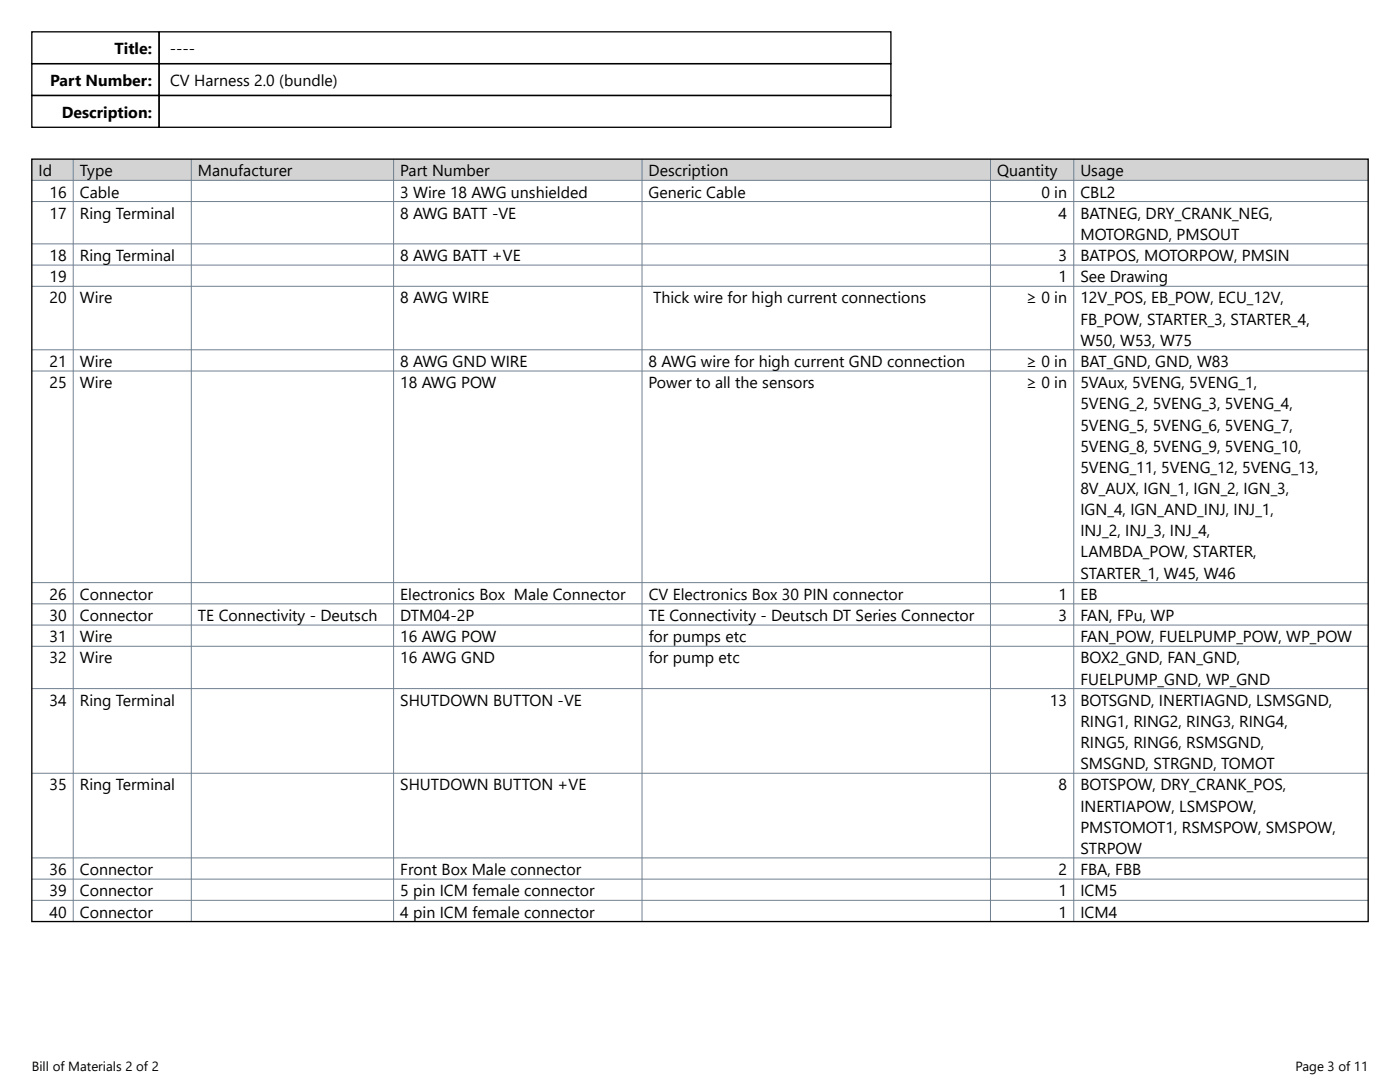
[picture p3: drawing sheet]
<svg xmlns="http://www.w3.org/2000/svg" width="279mm" height="216mm" viewBox="0 0 279 216" stroke-linecap="round" stroke-linejoin="round" font-family="sans-serif">
<defs><g id="words">
<g font-size="3.2">
<text x="22.9" y="10.8">Title:</text>
<text x="33.9" y="10.8">----</text>
<text x="10" y="17.2">Part Number:</text>
<text x="33.9" y="17.2">CV Harness 2.0 (bundle)</text>
<text x="12.4" y="23.5">Description:</text>
<text x="7.7" y="35.2">Id</text>
<text x="15.9" y="35.2">Type</text>
<text x="39.5" y="35.2">Manufacturer</text>
<text x="79.9" y="35.2">Part Number</text>
<text x="129.5" y="35.2">Description</text>
<text x="199" y="35.2">Quantity</text>
<text x="215.6" y="35.2">Usage</text>
<text x="9.9" y="39.4">16</text>
<text x="15.9" y="39.4">Cable</text>
<text x="79.9" y="39.4">3 Wire 18 AWG unshielded</text>
<text x="129.5" y="39.4">Generic Cable</text>
<text x="207.8" y="39.4">0 in</text>
<text x="215.6" y="39.4">CBL2</text>
<text x="9.9" y="43.6">17</text>
<text x="15.9" y="43.6">Ring Terminal</text>
<text x="79.9" y="43.6">8 AWG BATT -VE</text>
<text x="211.3" y="43.6">4</text>
<text x="215.6" y="47.9">MOTORGND, PMSOUT</text>
<text x="215.6" y="43.6">BATNEG, DRY_CRANK_NEG,</text>
<text x="9.9" y="52.1">18</text>
<text x="15.9" y="52.1">Ring Terminal</text>
<text x="79.9" y="52.1">8 AWG BATT +VE</text>
<text x="211.3" y="52.1">3</text>
<text x="215.6" y="52.1">BATPOS, MOTORPOW, PMSIN</text>
<text x="9.9" y="56.3">19</text>
<text x="211.3" y="56.3">1</text>
<text x="215.6" y="56.3">See Drawing</text>
<text x="9.9" y="60.6">20</text>
<text x="15.9" y="60.6">Wire</text>
<text x="79.9" y="60.6">8 AWG WIRE</text>
<text x="130.3" y="60.6">Thick wire for high current connections</text>
<text x="204.8" y="60.6">≥ 0 in</text>
<text x="215.6" y="64.8">FB_POW, STARTER_3, STARTER_4,</text>
<text x="215.6" y="60.6">12V_POS, EB_POW, ECU_12V,</text>
<text x="215.6" y="69">W50, W53, W75</text>
<text x="9.9" y="73.2">21</text>
<text x="9.9" y="77.5">25</text>
<text x="15.9" y="73.2">Wire</text>
<text x="15.9" y="77.5">Wire</text>
<text x="79.9" y="73.2">8 AWG GND WIRE</text>
<text x="79.9" y="77.5">18 AWG POW</text>
<text x="129.5" y="73.2">8 AWG wire for high current GND connection</text>
<text x="129.5" y="77.5">Power to all the sensors</text>
<text x="204.8" y="73.2">≥ 0 in</text>
<text x="204.8" y="77.5">≥ 0 in</text>
<text x="215.6" y="73.2">BAT_GND, GND, W83</text>
<text x="215.6" y="77.5">5VAux, 5VENG, 5VENG_1,</text>
<text x="215.6" y="81.7">5VENG_2, 5VENG_3, 5VENG_4,</text>
<text x="215.6" y="85.9">5VENG_5, 5VENG_6, 5VENG_7,</text>
<text x="215.6" y="90.1">5VENG_8, 5VENG_9, 5VENG_10,</text>
<text x="215.6" y="94.3">5VENG_11, 5VENG_12, 5VENG_13,</text>
<text x="215.6" y="98.6">8V_AUX, IGN_1, IGN_2, IGN_3,</text>
<text x="215.6" y="102.8">IGN_4, IGN_AND_INJ, INJ_1,</text>
<text x="215.6" y="107">INJ_2, INJ_3, INJ_4,</text>
<text x="215.6" y="111.2">LAMBDA_POW, STARTER,</text>
<text x="9.9" y="119.7">26</text>
<text x="15.9" y="119.7">Connector</text>
<text x="79.9" y="119.7">Electronics Box Male Connector</text>
<text x="129.5" y="119.7">CV Electronics Box 30 PIN connector</text>
<text x="211.3" y="119.7">1</text>
<text x="215.6" y="115.5">STARTER_1, W45, W46</text>
<text x="215.6" y="119.7">EB</text>
<text x="9.9" y="123.9">30</text>
<text x="15.9" y="123.9">Connector</text>
<text x="39.5" y="123.9">TE Connectivity - Deutsch</text>
<text x="79.9" y="123.9">DTM04-2P</text>
<text x="129.5" y="123.9">TE Connectivity - Deutsch DT Series Connector</text>
<text x="211.3" y="123.9">3</text>
<text x="215.6" y="123.9">FAN, FPu, WP</text>
<text x="9.9" y="128.2">31</text>
<text x="15.9" y="128.2">Wire</text>
<text x="79.9" y="128.2">16 AWG POW</text>
<text x="129.5" y="128.2">for pumps etc</text>
<text x="215.6" y="128.2">FAN_POW, FUELPUMP_POW, WP_POW</text>
<text x="9.9" y="132.4">32</text>
<text x="15.9" y="132.4">Wire</text>
<text x="79.9" y="132.4">16 AWG GND</text>
<text x="129.5" y="132.4">for pump etc</text>
<text x="215.6" y="132.4">BOX2_GND, FAN_GND,</text>
<text x="215.6" y="136.6">FUELPUMP_GND, WP_GND</text>
<text x="9.9" y="140.8">34</text>
<text x="15.9" y="140.8">Ring Terminal</text>
<text x="79.9" y="140.8">SHUTDOWN BUTTON -VE</text>
<text x="209.5" y="140.8">13</text>
<text x="215.6" y="140.8">BOTSGND, INERTIAGND, LSMSGND,</text>
<text x="215.6" y="145.1">RING1, RING2, RING3, RING4,</text>
<text x="215.6" y="149.3">RING5, RING6, RSMSGND,</text>
<text x="215.6" y="153.5">SMSGND, STRGND, TOMOT</text>
<text x="9.9" y="157.7">35</text>
<text x="15.9" y="157.7">Ring Terminal</text>
<text x="79.9" y="157.7">SHUTDOWN BUTTON +VE</text>
<text x="211.3" y="157.7">8</text>
<text x="215.6" y="161.9">INERTIAPOW, LSMSPOW,</text>
<text x="215.6" y="157.7">BOTSPOW, DRY_CRANK_POS,</text>
<text x="215.6" y="166.2">PMSTOMOT1, RSMSPOW, SMSPOW,</text>
<text x="215.6" y="170.4">STRPOW</text>
<text x="9.9" y="174.6">36</text>
<text x="9.9" y="178.8">39</text>
<text x="15.9" y="174.6">Connector</text>
<text x="15.9" y="178.8">Connector</text>
<text x="79.9" y="174.6">Front Box Male connector</text>
<text x="79.9" y="178.8">5 pin ICM female connector</text>
<text x="211.3" y="174.6">2</text>
<text x="211.3" y="178.8">1</text>
<text x="215.6" y="174.6">FBA, FBB</text>
<text x="215.6" y="178.8">ICM5</text>
<text x="9.9" y="183.1">40</text>
<text x="15.9" y="183.1">Connector</text>
<text x="79.9" y="183.1">4 pin ICM female connector</text>
<text x="211.3" y="183.1">1</text>
<text x="215.6" y="183.1">ICM4</text>
</g>
<g font-size="2.6">
<text x="6.3" y="213.7">Bill of Materials 2 of 2</text>
<text x="258.5" y="213.7">Page 3 of 11</text>
</g>
</g></defs>
<path d="M6.4 31.7h266.7v4.3h-266.7z" fill-rule="evenodd" fill="#d3d3d3"/>
<g fill="none" stroke="#708090" stroke-width=".2">
<path d="M6.4 36h266.7M14.6 31.7v152.2M38.2 31.7v152.2M78.5 31.7v152.2M128.1 31.7v152.2M197.7 31.7v152.2M214.3 31.7v152.2M6.4 40.2h266.7M6.4 48.7h266.7M6.4 52.9h266.7M6.4 57.1h266.7M6.4 69.8h266.7"/>
<path d="M6.4 74h266.7M6.4 116.3h266.7M6.4 120.5h266.7M6.4 124.7h266.7M6.4 129h266.7M6.4 137.4h266.7M6.4 154.3h266.7M6.4 171.2h266.7M6.4 175.4h266.7M6.4 179.7h266.7"/>
</g>
<path d="M6.4 12.7h25.4v6.3h-25.4zM6.4 6.3h25.4v6.4h-25.4zM6.4 19h25.4v6.4h-25.4zM31.8 6.3h146v6.4h-146zM31.8 12.7h146v6.3h-146zM31.8 19h146v6.4h-146zM6.4 31.7h266.7v152.2h-266.7z" fill="none" stroke="#000" stroke-width=".26"/>
<use href="#words"/>
</svg>
